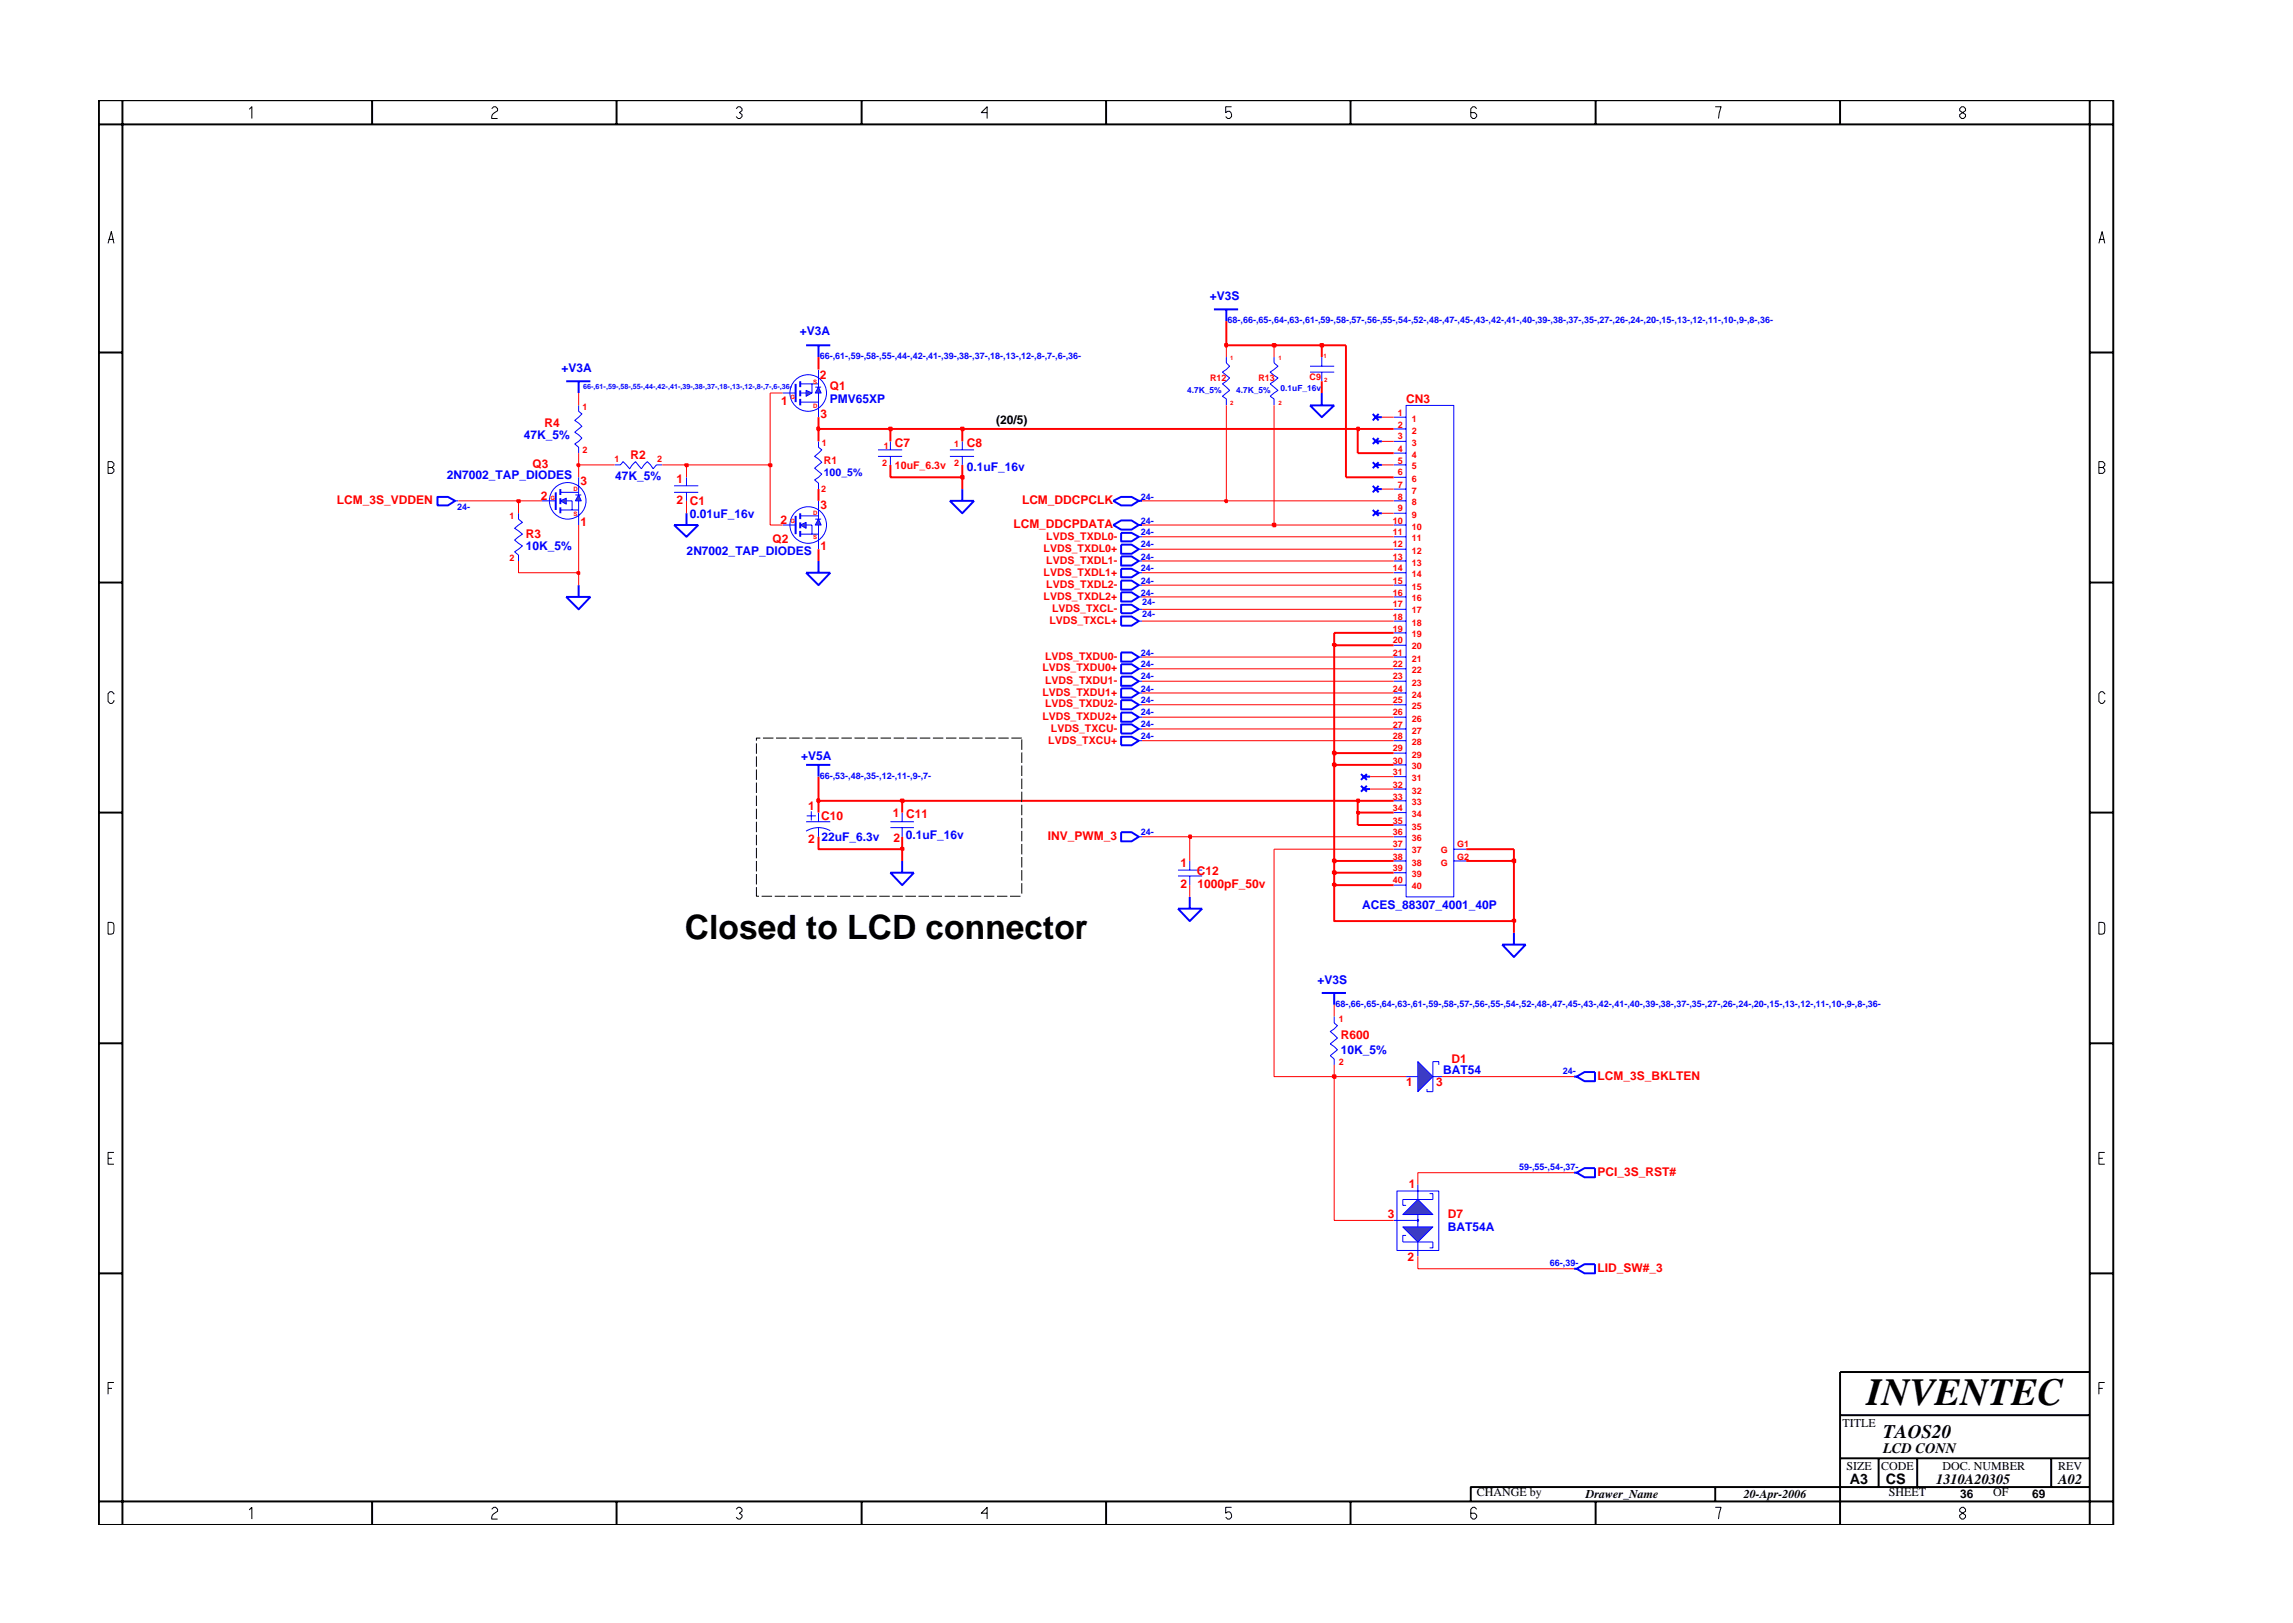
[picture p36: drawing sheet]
<svg xmlns="http://www.w3.org/2000/svg" width="297mm" height="210mm" viewBox="0 0 297 210" stroke-linecap="round" stroke-linejoin="round" font-family="sans-serif">
<defs><g id="words">
<text font-size="5" x="241.8" y="182">INVENTEC</text>
<text font-size="4.4" x="88.7" y="121.6">Closed to LCD connector</text>
<text font-size="2.5" x="244" y="186.3">TAOS20</text>
<g font-size="1.9">
<text x="244" y="188.2">LCD CONN</text>
<text x="239.6" y="192.2">A3</text>
<text x="244.3" y="192.3">CS</text>
<text x="250.8" y="192.2">1310A20305</text>
<text x="266.6" y="192.2">A02</text>
</g>
<g font-size="1.6" fill="#00f">
<text x="156.7" y="38.9">+V3S</text>
<text x="103.6" y="43.4">+V3A</text>
<text x="72.7" y="48.2">+V3A</text>
<text x="107.5" y="52.2">PMV65XP</text>
<text x="67.8" y="56.9">47K_5%</text>
<text x="57.9" y="62.1">2N7002_TAP_DIODES</text>
<text x="79.7" y="62.2">47K_5%</text>
<text x="125.3" y="61">0.1uF_16v</text>
<text x="68.1" y="71.2">10K_5%</text>
<text x="89" y="71.9">2N7002_TAP_DIODES</text>
<text x="89.4" y="67.2">0.01uF_16v</text>
<text x="103.8" y="98.5">+V5A</text>
<text x="106.4" y="108.9">22uF_6.3v</text>
<text x="117.3" y="108.6">0.1uF_16v</text>
<text x="176.5" y="117.7">ACES_88307_4001_40P</text>
<text x="170.7" y="127.4">+V3S</text>
<text x="173.7" y="136.6">10K_5%</text>
<text x="187" y="139.1">BAT54</text>
<text x="187.6" y="159.5">BAT54A</text>
</g>
<g font-size="1.6" fill="#f00">
<text x="101.2" y="52.4">1</text>
<text x="106.2" y="49.1">2</text>
<text x="107.5" y="50.6">Q1</text>
<text x="182.1" y="52.3">CN3</text>
<text x="70.6" y="55.3">R4</text>
<text x="81.7" y="59.5">R2</text>
<text x="106.3" y="54.1">3</text>
<text x="115.9" y="57.9">C7</text>
<text x="125.3" y="57.9">C8</text>
<text x="43.6" y="65.3">LCM_3S_VDDEN</text>
<text x="69" y="60.6">Q3</text>
<text x="70" y="64.7">2</text>
<text x="75.2" y="62.9">3</text>
<text x="87.6" y="62.6">1</text>
<text x="87.6" y="65.3">2 C1</text>
<text x="106.3" y="66">3</text>
<text x="132.4" y="65.3">LCM_DDCPCLK</text>
<text x="68.1" y="69.7">R3</text>
<text x="75.2" y="68.1">1</text>
<text x="100.1" y="70.4">Q2</text>
<text x="101.1" y="67.8">2</text>
<text x="106.3" y="71.2">1</text>
<text x="131.3" y="68.4">LCM_DDCPDATA</text>
<text x="104.7" y="104.9">1</text>
<text x="106.4" y="106.3">C10</text>
<text x="115.7" y="105.9">1 C11</text>
<text x="104.7" y="109.2">2</text>
<text x="115.8" y="109.1">2</text>
<text x="135.7" y="108.8">INV_PWM_3</text>
<text x="152.9" y="112.3">1</text>
<text x="155.1" y="113.4">C12</text>
<text x="152.9" y="115">2</text>
<text x="155.1" y="115">1000pF_50v</text>
<text x="173.7" y="134.6">R600</text>
<text x="188" y="137.7">D1</text>
<text x="182.1" y="140.6">1</text>
<text x="186" y="140.6">3</text>
<text x="207" y="139.9">LCM_3S_BKLTEN</text>
<text x="182.5" y="154">1</text>
<text x="207" y="152.3">PCI_3S_RST#</text>
<text x="179.8" y="157.8">3</text>
<text x="187.6" y="157.8">D7</text>
<text x="182.3" y="163.4">2</text>
<text x="207" y="164.8">LID_SW#_3</text>
</g>
<g font-size="1.6">
<text x="129.1" y="54.9">(20/5)</text>
<text x="238.7" y="184.8">TITLE</text>
<text x="239.2" y="190.4">SIZE</text>
<text x="243.7" y="190.4">CODE</text>
<text x="251.6" y="190.4">DOC. NUMBER</text>
<text x="266.6" y="190.4">REV</text>
<text x="191.3" y="193.9">CHANGE by</text>
<text x="205.4" y="194.1">Drawer_Name</text>
<text x="225.9" y="194.1">20-Apr-2006</text>
<text x="244.7" y="193.9">SHEET</text>
<text x="253.9" y="194.1">36</text>
<text x="258.2" y="193.9">OF</text>
<text x="263.3" y="194.1">69</text>
</g>
<text font-size="1.4" fill="#00f" x="106.7" y="61.7">100_5%</text>
<g font-size="1.4" fill="#f00">
<text x="106.7" y="60.1">R1</text>
<text x="115.9" y="60.8">10uF_6.3v</text>
<text x="135.2" y="71.5">LVDS_TXDL0+</text>
<text x="135.5" y="70">LVDS_TXDL0-</text>
<text x="135.2" y="77.7">LVDS_TXDL2+</text>
<text x="135.2" y="74.6">LVDS_TXDL1+</text>
<text x="135.5" y="76.1">LVDS_TXDL2-</text>
<text x="135.5" y="73">LVDS_TXDL1-</text>
<text x="136" y="80.8">LVDS_TXCL+</text>
<text x="136.3" y="79.3">LVDS_TXCL-</text>
<text x="135" y="87">LVDS_TXDU0+</text>
<text x="135.4" y="88.6">LVDS_TXDU1-</text>
<text x="135.4" y="85.5">LVDS_TXDU0-</text>
<text x="135" y="90.1">LVDS_TXDU1+</text>
<text x="135" y="93.3">LVDS_TXDU2+</text>
<text x="135.4" y="91.6">LVDS_TXDU2-</text>
<text x="136.1" y="94.8">LVDS_TXCU-</text>
<text x="135.8" y="96.4">LVDS_TXCU+</text>
</g>
<g font-size="1.2" fill="#00f">
<text x="159" y="41.9">68-,66-,65-,64-,63-,61-,59-,58-,57-,56-,55-,54-,52-,48-,47-,45-,43-,42-,41-,40-,39-,38-,37-,35-,27-,26-,24-,20-,15-,13-,12-,11-,10-,9-,8-,36-</text>
<text x="106.2" y="46.5">66-,61-,59-,58-,55-,44-,42-,41-,39-,38-,37-,18-,13-,12-,8-,7-,6-,36-</text>
<text x="147.8" y="64.7">24-</text>
<text x="59.2" y="66">24-</text>
<text x="147.8" y="70.9">24-</text>
<text x="147.8" y="67.8">24-</text>
<text x="147.8" y="69.4">24-</text>
<text x="147.8" y="74">24-</text>
<text x="147.8" y="75.6">24-</text>
<text x="147.8" y="72.5">24-</text>
<text x="147.8" y="77.2">24-</text>
<text x="147.9" y="78.4">24-</text>
<text x="147.9" y="80">24-</text>
<text x="147.8" y="88">24-</text>
<text x="147.8" y="84.9">24-</text>
<text x="147.8" y="86.5">24-</text>
<text x="147.8" y="89.6">24-</text>
<text x="147.8" y="92.7">24-</text>
<text x="147.8" y="91.1">24-</text>
<text x="147.8" y="95.7">24-</text>
<text x="147.8" y="94.1">24-</text>
<text x="106.2" y="101">66-,53-,48-,35-,12-,11-,9-,7-</text>
<text x="147.8" y="108.2">24-</text>
<text x="173" y="130.4">68-,66-,65-,64-,63-,61-,59-,58-,57-,56-,55-,54-,52-,48-,47-,45-,43-,42-,41-,40-,39-,38-,37-,35-,27-,26-,24-,20-,15-,13-,12-,11-,10-,9-,8-,36-</text>
<text x="202.5" y="139.1">24-</text>
<text x="196.8" y="151.6">59-,55-,54-,37-</text>
<text x="200.8" y="164">66-,39-</text>
</g>
<g font-size="1.2" fill="#f00">
<text x="75.5" y="53.1">1</text>
<text x="156.7" y="49.4">R12</text>
<text x="163" y="49.4">R13</text>
<text x="169.7" y="49.2">C9</text>
<text x="181.1" y="53.9">1</text>
<text x="75.5" y="58.7">2</text>
<text x="79.6" y="59.9">1</text>
<text x="85.1" y="59.9">2</text>
<text x="106.5" y="57.8">1</text>
<text x="114.5" y="58.1">1</text>
<text x="123.6" y="57.9">1</text>
<text x="181.1" y="58.5">4</text>
<text x="181.1" y="56.9">3</text>
<text x="181.1" y="55.4">2</text>
<text x="182.9" y="59.3">4</text>
<text x="182.9" y="57.8">3</text>
<text x="182.9" y="56.2">2</text>
<text x="182.9" y="54.6">1</text>
<text x="106.4" y="63.8">2</text>
<text x="114.3" y="60.3">2</text>
<text x="123.6" y="60.3">2</text>
<text x="181.1" y="60.1">5</text>
<text x="181.1" y="61.6">6</text>
<text x="181.1" y="63.2">7</text>
<text x="181.1" y="64.7">8</text>
<text x="182.9" y="60.8">5</text>
<text x="182.9" y="62.4">6</text>
<text x="182.9" y="64">7</text>
<text x="182.9" y="65.5">8</text>
<text x="66" y="67.2">1</text>
<text x="180.4" y="67.8">10</text>
<text x="180.4" y="69.4">11</text>
<text x="180.4" y="70.9">12</text>
<text x="181.1" y="66.2">9</text>
<text x="182.9" y="67.1">9</text>
<text x="182.9" y="68.6">10</text>
<text x="182.9" y="70.1">11</text>
<text x="182.9" y="71.7">12</text>
<text x="66" y="72.7">2</text>
<text x="180.4" y="77.2">16</text>
<text x="180.4" y="72.5">13</text>
<text x="180.4" y="74">14</text>
<text x="180.4" y="75.6">15</text>
<text x="182.9" y="77.9">16</text>
<text x="182.9" y="73.3">13</text>
<text x="182.9" y="74.8">14</text>
<text x="182.9" y="76.4">15</text>
<text x="180.4" y="78.7">17</text>
<text x="180.4" y="80.3">18</text>
<text x="180.4" y="81.8">19</text>
<text x="180.4" y="83.3">20</text>
<text x="182.9" y="79.4">17</text>
<text x="182.9" y="81.1">18</text>
<text x="182.9" y="82.6">19</text>
<text x="180.4" y="88">23</text>
<text x="180.4" y="89.6">24</text>
<text x="180.4" y="84.9">21</text>
<text x="180.4" y="86.5">22</text>
<text x="182.9" y="88.8">23</text>
<text x="182.9" y="84.1">20</text>
<text x="182.9" y="85.7">21</text>
<text x="182.9" y="87.2">22</text>
<text x="180.4" y="91.1">25</text>
<text x="180.4" y="92.7">26</text>
<text x="180.4" y="94.3">27</text>
<text x="180.4" y="95.8">28</text>
<text x="182.9" y="90.4">24</text>
<text x="182.9" y="91.9">25</text>
<text x="182.9" y="93.5">26</text>
<text x="182.9" y="95">27</text>
<text x="180.4" y="98.9">30</text>
<text x="180.4" y="100.4">31</text>
<text x="180.4" y="97.3">29</text>
<text x="182.9" y="99.7">30</text>
<text x="182.9" y="101.2">31</text>
<text x="182.9" y="96.5">28</text>
<text x="182.9" y="98.2">29</text>
<text x="180.4" y="102.1">32</text>
<text x="180.4" y="103.6">33</text>
<text x="180.4" y="105.1">34</text>
<text x="180.4" y="106.7">35</text>
<text x="182.9" y="102.8">32</text>
<text x="182.9" y="104.3">33</text>
<text x="182.9" y="105.9">34</text>
<text x="182.9" y="107.5">35</text>
<text x="180.4" y="111.4">38</text>
<text x="180.4" y="112.9">39</text>
<text x="180.4" y="108.2">36</text>
<text x="180.4" y="109.8">37</text>
<text x="182.9" y="112.1">38</text>
<text x="182.9" y="113.7">39</text>
<text x="182.9" y="109">36</text>
<text x="182.9" y="110.5">37</text>
<text x="186.7" y="110.5">G</text>
<text x="186.7" y="112.1">G</text>
<text x="188.7" y="109.8">G1</text>
<text x="188.7" y="111.4">G2</text>
<text x="180.4" y="114.4">40</text>
<text x="182.9" y="115.2">40</text>
<text x="173.4" y="132.4">1</text>
<text x="173.4" y="137.9">2</text>
</g>
<g font-size="1.1" fill="#00f">
<text x="153.8" y="50.9">4.7K_5%</text>
<text x="160.1" y="50.9">4.7K_5%</text>
<text x="165.9" y="50.6">0.1uF_16v</text>
</g>
<text font-size=".9" fill="#00f" x="75.6" y="50.4">66-,61-,59-,58-,55-,44-,42-,41-,39-,38-,37-,18-,13-,12-,8-,7-,6-,36-</text>
<g font-size=".8" fill="#f00">
<text x="159.4" y="46.7">1</text>
<text x="165.6" y="46.7">1</text>
<text x="171.5" y="46.4">1</text>
<text x="102.4" y="51.7">G</text>
<text x="105.4" y="49.7">S</text>
<text x="105.4" y="52.9">D</text>
<text x="159.4" y="52.5">2</text>
<text x="165.6" y="52.5">2</text>
<text x="171.6" y="49.5">2</text>
<text x="71.3" y="64.8">G</text>
<text x="74.3" y="63.6">D</text>
<text x="74.3" y="66.8">S</text>
<text x="102.4" y="67.8">G</text>
<text x="105.4" y="66.7">D</text>
<text x="105.4" y="69.8">S</text>
</g>
</g></defs>
<g fill="none" stroke="#00f" stroke-width=".25">
<path d="M73.3 49.4h3.2M75 49.4v1.5M103.1 49.7v2.4M104.4 44.7h3.2M106 44.7v1.6M177.8 56.8l.8 .7M178.3 57.2h.7M178.6 56.8l-.8 .7M123 64.9h3.2l-1.5 1.6zM124.7 63.4v1.5M144.2 68l1-.6h1.4l.9 .6-.9 .6h-1.4zM147.5 68h.4"/>
<path d="M145.2 89.2h1.4l.9 .6-.9 .6h-1.4z"/>
</g>
<g fill="none" stroke="#00f" stroke-width=".13">
<path d="M101.4 50.9h1.7M113.7 58.3h3.2M113.7 59.1h3.2M115.3 57.2v1.1M115.3 59.1v1.1M123 58.3h3.2M123 59.1h3.2M124.7 57.2v1.1M124.7 59.1v1.1M87.3 62.9h3.2M87.3 63.8h3.2M88.9 61.8v1.1"/>
<path d="M88.9 63.8v1.1M147.5 89.8h.4M152.6 112.7h3.1M152.6 113.5h3.1M154.1 111.5v1.2M154.1 113.5v1.2"/>
</g>
<path d="M106 50.2l.4 .7h-.8z" fill="#3c3cc8"/>
<path d="M105.6 50.2h.8M106 50.2l.4 .7h-.8z" fill="none" stroke="#00f" stroke-width=".13"/>
<path d="M104.4 50.6l.8 .3-.8 .4z" fill="#3c3cc8"/>
<g fill="none" stroke="#00f" stroke-width=".13">
<path d="M103.7 49.7h2.3M103.7 52.1h2.3M103.7 50.9h.7M104.4 50.6l.8 .3-.8 .4zM105.2 49.7v1.2M106 47.9v2.3M106 50.9v3.1M180.5 55.6h1.6M180.5 54h1.6M180.5 58.7h1.6M180.5 57.2h1.6M182.1 52.5h6.2v63.7h-6.2z"/>
<path d="M70.2 64.9h1.8M147.5 78.9h.4M180.5 78.9h1.6M180.5 61.8h1.6M180.5 60.2h1.6M180.5 64.9h1.6M180.5 63.4h1.6M180.5 68h1.6M180.5 66.5h1.6M180.5 71.1h1.6M180.5 69.5h1.6M180.5 74.2h1.6"/>
<path d="M180.5 72.7h1.6M180.5 77.3h1.6M180.5 75.8h1.6M147.5 86.6h.4M147.5 91.3h.4M180.5 86.6h1.6M180.5 91.3h1.6M180.5 80.5h1.6M180.5 83.6h1.6M180.5 82h1.6M180.5 85.1h1.6M180.5 89.8h1.6"/>
<path d="M180.5 88.3h1.6M180.5 92.9h1.6M180.5 96h1.6M180.5 94.4h1.6M180.5 99.1h1.6M180.5 97.6h1.6M180.5 102.2h1.6M180.5 100.6h1.6M180.5 105.3h1.6M180.5 103.7h1.6M180.5 108.4h1.6M180.5 106.9h1.6"/>
<path d="M180.5 111.5h1.6M180.5 110h1.6M180.5 114.7h1.6M180.5 113.1h1.6M188.3 111.5h1.6M188.3 110h1.6"/>
<circle cx="104.7" cy="50.9" r="2.37"/>
</g>
<path d="M103.7 49.4v.8M103.7 50.6v.7M103.7 51.7v.8M72 63.8v2.3M87.3 68h3.2l-1.6 1.5zM88.9 66.5v1.5M145.2 78.3h1.4l.9 .6-.9 .5h-1.4zM145.2 86h1.4l.9 .6-.9 .6h-1.4zM145.2 90.7h1.4l.9 .6-.9 .6h-1.4z" fill="none" stroke="#00f" stroke-width=".25"/>
<path d="M75 64.1l.3 .8h-.8z" fill="#3c3cc8"/>
<path d="M74.5 64.1h.8M75 64.1l.3 .8h-.8z" fill="none" stroke="#00f" stroke-width=".13"/>
<path d="M72.6 64.9l.7-.4v.8z" fill="#3c3cc8"/>
<g fill="none" stroke="#00f" stroke-width=".13">
<path d="M75 52.5v.8l.4 .3-.9 .9 .9 .7-.9 .8 .9 .8-.9 .7 .5 .4v.8M158.9 46.3v.7l.4 .4-.9 .8 .9 .8-.9 .7 .9 .9-.9 .7 .5 .4v.8M165 46.3v.7l.6 .4-1.1 .8 1.1 .8-1.1 .7 1.1 .9-1.1 .7 .5 .4v.8M72.6 64.9l.7-.4v.8zM72.6 66.1h2.4M72.6 63.8h2.4M73.3 64.9h.8v1.2M75 61.8v2.3M75 64.9v3.1M79.6 60.2h.8l.3-.4 .9 .9 .7-.9 .8 .9 .7-.9 .8 .9 .4-.5h.8M147.5 72.7h.4M147.5 77.3h.4"/>
<path d="M147.5 69.5h.4M147.5 75.8h.4M147.5 74.2h.4M147.5 71.1h.4M147.5 80.5h.4M147.5 94.4h.4M147.5 85.1h.4M147.5 92.9h.4M147.5 96h.4M115.3 106.5h3.1M115.3 107.2h3.1M116.9 105.3v1.2"/>
<path d="M116.9 107.2v1.2M147.5 108.4h.4M182.1 139.5h1.6M185.6 139.5h1.2M185.6 137.5v3.9"/>
<circle cx="73.5" cy="64.9" r="2.37"/>
</g>
<g fill="none" stroke="#00f" stroke-width=".25">
<path d="M157.3 40.1h3.1M158.9 40.1v1.5M72.6 63.4v.7M72.6 64.5v.8M72.6 65.7v.8M104.4 74.2h3.2l-1.6 1.6zM106 72.7v1.5M145.2 79.9h1.4l.9 .6-.9 .6h-1.4zM145.2 72.1h1.4l.9 .6-.9 .6h-1.4zM145.2 76.7h1.4l.9 .6-.9 .6h-1.4zM145.2 69h1.4l.9 .5-.9 .6h-1.4zM145.2 75.2h1.4l.9 .6-.9 .6h-1.4z"/>
<path d="M145.2 73.7h1.4l.9 .5-.9 .6h-1.4zM145.2 70.6h1.4l.9 .5-.9 .6h-1.4zM177.8 62.9l.8 .9M177.8 66.1l.8 .7M178.3 63.4h.7M178.3 66.5h.7M178.6 62.9l-.8 .9M178.6 66.1l-.8 .7M145.2 93.8h1.4l.9 .6-.9 .6h-1.4zM145.2 84.5h1.4l.9 .6-.9 .6h-1.4zM145.2 92.3h1.4l.9 .6-.9 .6h-1.4zM145.2 95.4h1.4l.9 .6-.9 .5h-1.4z"/>
<path d="M145.2 107.8h1.4l.9 .6-.9 .6h-1.4zM152.6 117.7h3.1l-1.6 1.6zM154.1 116.2v1.5M176.3 101.8l.8 .8M176.7 102.2h.8M177.1 101.8l-.8 .8M171.2 128.6h3.2M172.8 128.6v1.6M194.6 122.4h3l-1.5 1.6zM196.1 120.8v1.6"/>
</g>
<path d="M183.7 137.5l1.9 2-1.9 1.9z" fill="#3c3cc8"/>
<path d="M101.4 68h1.7M183.7 137.5l1.9 2-1.9 1.9zM185.6 137.5h.8v.5M184.9 141.1v.3h.7" fill="none" stroke="#00f" stroke-width=".13"/>
<path d="M103.1 66.8v2.4" fill="none" stroke="#00f" stroke-width=".25"/>
<path d="M106 67.3l.4 .7h-.8z" fill="#3c3cc8"/>
<path d="M105.6 67.3h.8M106 67.3l.4 .7h-.8z" fill="none" stroke="#00f" stroke-width=".13"/>
<path d="M103.7 68l.7-.3v.7z" fill="#3c3cc8"/>
<g fill="none" stroke="#00f" stroke-width=".13">
<path d="M169.7 47.4h3.1M169.7 48.2h3.1M171.2 46.3v1.1M171.2 48.2v1.2M59 64.9h.4M67.2 66.5v.8l.5 .4-1 .7 1 .8-1 .8 1 .7-1 .8 .5 .4v.8M103.7 68l.7-.3v.7zM103.7 69.2h2.3M103.7 66.8h2.3M104.4 68h.8v1.2M106 64.9v2.4M106 68v3.1"/>
<path d="M104.4 106.5h3.2M104.5 105.7h1.2M105.1 105.1v1.2M106 105.3v1.2M106 107.2v1.2M107.6 107.6a3 3 0 0 0-3.2 .1M172.8 131.7v.8l.5 .4-1 .7 1 .9-1 .7 1 .8-1 .8 .5 .4v.8"/>
<circle cx="104.7" cy="68" r="2.37"/>
</g>
<g fill="none" stroke="#00f" stroke-width=".25">
<path d="M177.8 53.6l.8 .9M177.8 59.9l.8 .7M178.3 54h.7M178.6 53.6l-.8 .9M178.6 59.9l-.8 .7M56.7 64.4h1.3l1 .5-1 .6h-1.3zM73.3 77.3h3.2l-1.5 1.6zM75 75.8v1.5M103.7 66.5v.8M103.7 67.7v.7M103.7 68.8v.7M178.3 60.2h.7"/>
<path d="M104.4 99.1h3.2M106 99.1v1.5M115.3 113.1h3.1l-1.5 1.6zM116.9 111.5v1.6M203.9 139.5h.3M204.2 139.5l1.1-.6h1.3v1.2h-1.3zM203.9 151.9h.3M204.2 151.9l1.1-.6h1.3v1.2h-1.3zM203.9 164.4h.3M204.2 164.4l1.1-.6h1.3v1.2h-1.3z"/>
</g>
<path d="M181.7 158.9h3.9l-1.9 2z" fill="#3c3cc8"/>
<path d="M181.7 158.9h3.9l-1.9 2z" fill="none" stroke="#00f" stroke-width=".13"/>
<path d="M181.7 157.3l2-1.9 1.9 1.9z" fill="#3c3cc8"/>
<path d="M180.5 158.1h3.2M181.7 157.3l2-1.9 1.9 1.9zM181.7 155.4h3.9M181.7 160.9h3.9" fill="none" stroke="#00f" stroke-width=".13"/>
<circle cx="183.7" cy="158.1" r=".08" fill="#3c3cc8"/>
<g fill="none" stroke="#00f" stroke-width=".13">
<path d="M106 57.2v.7l.5 .4-1 .8 1 .8-1 .7 1 .8-1 .8 .5 .4v.8M147.5 88.3h.4M181 154.3h5.4v7.7h-5.4zM181.7 155.4v.8h.4M183.7 153.4v2M183.7 157.3v1.6M185.2 154.6h.4v.8M182.1 160h-.4v.9M183.7 160.9v1.9M185.6 160.9v.8h-.4"/>
<circle cx="183.7" cy="158.1" r=".08"/>
</g>
<path d="M169.7 52.5h3.1l-1.6 1.5zM171.2 50.9v1.6M144.2 64.9l1-.5h1.4l.9 .5-.9 .6h-1.4zM147.5 64.9h.4M145.2 87.7h1.4l.9 .6-.9 .5h-1.4zM176.3 100.3l.8 .7M176.7 100.6h.8M177.1 100.3l-.8 .7" fill="none" stroke="#00f" stroke-width=".25"/>
<path d="M165 110v29.5h7.8v18.6h7.7M203.9 151.9h-20.2v1.5M183.7 162.8v1.6h20.2" fill="none" stroke="#f00" stroke-width=".13"/>
<path d="M172.7 139.3h.3v.3h-.3z" fill="#8e2323"/>
<path d="M172.8 114.7v4.6h23.3v1.5M172.7 139.3h.3v.3h-.3z" fill="none" stroke="#f00" stroke-width=".25"/>
<path d="M172.8 130.2v1.5M172.8 138v1.5h9.3M186.8 139.5h17.1" fill="none" stroke="#f00" stroke-width=".13"/>
<path d="M195.9 119.2h.4v.2h-.4z" fill="#8e2323"/>
<path d="M195.9 119.2h.4v.2h-.4zM196.1 111.5v7.8" fill="none" stroke="#f00" stroke-width=".25"/>
<path d="M154.1 114.7v1.5" fill="none" stroke="#f00" stroke-width=".13"/>
<path d="M172.7 114.5h.3v.3h-.3z" fill="#8e2323"/>
<path d="M172.7 114.5h.3v.3h-.3zM172.8 113.1v1.6h7.7" fill="none" stroke="#f00" stroke-width=".25"/>
<path d="M172.7 112.9h.3v.3h-.3z" fill="#8e2323"/>
<path d="M116.9 110v1.5M172.7 112.9h.3v.3h-.3zM172.8 111.5v1.6h7.7" fill="none" stroke="#f00" stroke-width=".25"/>
<path d="M154.1 108.4v3.1" fill="none" stroke="#f00" stroke-width=".13"/>
<path d="M172.7 111.4h.3v.3h-.3z" fill="#8e2323"/>
<path d="M172.8 99.1v12.4h7.7M172.7 111.4h.3v.3h-.3zM189.9 111.5h6.2" fill="none" stroke="#f00" stroke-width=".25"/>
<path d="M195.9 111.4h.4v.3h-.4z" fill="#8e2323"/>
<path d="M106 108.4v1.6h10.9M195.9 111.4h.4v.3h-.4zM196.1 110v1.5" fill="none" stroke="#f00" stroke-width=".25"/>
<path d="M116.7 109.8h.3v.3h-.3z" fill="#8e2323"/>
<path d="M116.7 109.8h.3v.3h-.3zM116.9 108.4v1.6M189.9 110h6.2" fill="none" stroke="#f00" stroke-width=".25"/>
<path d="M147.9 108.4h6.2M165 110h15.5" fill="none" stroke="#f00" stroke-width=".13"/>
<path d="M154 108.2h.3v.4h-.3z" fill="#8e2323"/>
<path d="M106 103.7v1.6M116.9 103.7v1.6M154 108.2h.3v.4h-.3zM175.9 105.3v1.6h4.6" fill="none" stroke="#f00" stroke-width=".25"/>
<path d="M154.1 108.4h26.4" fill="none" stroke="#f00" stroke-width=".13"/>
<path d="M175.8 105.2h.3v.2h-.3z" fill="#8e2323"/>
<path d="M175.8 105.2h.3v.2h-.3zM175.9 103.7v1.6h4.6" fill="none" stroke="#f00" stroke-width=".25"/>
<path d="M105.9 103.6h.2v.3h-.2z" fill="#8e2323"/>
<path d="M105.9 103.6h.2v.3h-.2zM106 100.6v3.1h10.9" fill="none" stroke="#f00" stroke-width=".25"/>
<path d="M116.7 103.6h.3v.3h-.3z" fill="#8e2323"/>
<path d="M116.7 103.6h.3v.3h-.3zM116.9 103.7h59" fill="none" stroke="#f00" stroke-width=".25"/>
<path d="M175.8 103.6h.3v.3h-.3z" fill="#8e2323"/>
<path d="M175.8 103.6h.3v.3h-.3zM175.9 103.7h4.6" fill="none" stroke="#f00" stroke-width=".25"/>
<path d="M177.5 102.2h3M177.5 100.6h3" fill="none" stroke="#f00" stroke-width=".13"/>
<path d="M172.7 98.9h.3v.4h-.3z" fill="#8e2323"/>
<path d="M172.7 98.9h.3v.4h-.3zM172.8 97.6v1.5h7.7" fill="none" stroke="#f00" stroke-width=".25"/>
<path d="M172.7 97.4h.3v.3h-.3z" fill="#8e2323"/>
<path d="M172.7 97.4h.3v.3h-.3zM172.8 83.6v14h7.7" fill="none" stroke="#f00" stroke-width=".25"/>
<path d="M147.9 96h32.6M147.9 94.4h32.6M147.9 92.9h32.6M147.9 91.3h32.6M147.9 89.8h32.6M147.9 88.3h32.6M147.9 86.6h32.6M147.9 85.1h32.6" fill="none" stroke="#f00" stroke-width=".13"/>
<path d="M172.7 83.4h.3v.3h-.3z" fill="#8e2323"/>
<path d="M172.7 83.4h.3v.3h-.3zM180.5 82h-7.7v1.6h7.7" fill="none" stroke="#f00" stroke-width=".25"/>
<path d="M67.2 72.7v1.5h7.8v1.6M147.9 78.9h32.6M147.9 77.3h32.6M147.9 75.8h32.6M147.9 80.5h32.6" fill="none" stroke="#f00" stroke-width=".13"/>
<path d="M74.8 74.1h.2v.3h-.2z" fill="#8e2323"/>
<path d="M74.8 74.1h.2v.3h-.2zM106 71.1v1.6" fill="none" stroke="#f00" stroke-width=".25"/>
<path d="M75 68v6.2M99.8 60.2v7.8h1.6M147.9 74.2h32.6M147.9 72.7h32.6M147.9 71.1h32.6M147.9 69.5h32.6M147.9 68h17.1" fill="none" stroke="#f00" stroke-width=".13"/>
<path d="M164.9 67.8h.3v.4h-.3z" fill="#8e2323"/>
<path d="M164.9 67.8h.3v.4h-.3z" fill="none" stroke="#f00" stroke-width=".25"/>
<path d="M165 52.5v15.5h15.5M59.4 64.9h7.8v1.6M88.9 64.9v1.6M179 66.5h1.5" fill="none" stroke="#f00" stroke-width=".13"/>
<path d="M67 64.8h.3v.3h-.3z" fill="#8e2323"/>
<path d="M67 64.8h.3v.3h-.3zM106 63.4v1.5" fill="none" stroke="#f00" stroke-width=".25"/>
<path d="M67.2 64.9h3M147.9 64.9h11" fill="none" stroke="#f00" stroke-width=".13"/>
<path d="M158.7 64.8h.2v.3h-.2z" fill="#8e2323"/>
<path d="M115.3 60.2v1.6h9.4v1.6M158.7 64.8h.2v.3h-.2z" fill="none" stroke="#f00" stroke-width=".25"/>
<path d="M158.9 52.5v12.4h21.6M75 60.2v1.6M88.9 60.2v1.6M179 63.4h1.5" fill="none" stroke="#f00" stroke-width=".13"/>
<path d="M124.5 61.7h.3v.3h-.3z" fill="#8e2323"/>
<path d="M174.4 44.7v17.1h6.1M124.5 61.7h.3v.3h-.3zM124.7 60.2v1.6" fill="none" stroke="#f00" stroke-width=".25"/>
<path d="M74.8 60.1h.2v.3h-.2z" fill="#8e2323"/>
<path d="M74.8 60.1h.2v.3h-.2z" fill="none" stroke="#f00" stroke-width=".25"/>
<path d="M75 58.7v1.5h4.6M85.8 60.2h3.1" fill="none" stroke="#f00" stroke-width=".13"/>
<path d="M88.8 60.1h.3v.3h-.3z" fill="#8e2323"/>
<path d="M88.8 60.1h.3v.3h-.3z" fill="none" stroke="#f00" stroke-width=".25"/>
<path d="M88.9 60.2h10.9" fill="none" stroke="#f00" stroke-width=".13"/>
<path d="M99.6 60.1h.3v.3h-.3z" fill="#8e2323"/>
<path d="M106 55.6v1.6M115.3 55.6v1.6M124.7 55.6v1.6M175.9 55.6v3.1h4.6M99.6 60.1h.3v.3h-.3z" fill="none" stroke="#f00" stroke-width=".25"/>
<path d="M99.8 50.9v9.3M179 57.2h1.5M179 60.2h1.5" fill="none" stroke="#f00" stroke-width=".13"/>
<path d="M105.9 55.4h.2v.3h-.2z" fill="#8e2323"/>
<path d="M105.9 55.4h.2v.3h-.2zM106 54v1.6h9.3" fill="none" stroke="#f00" stroke-width=".25"/>
<path d="M115.2 55.4h.3v.3h-.3z" fill="#8e2323"/>
<path d="M115.2 55.4h.3v.3h-.3zM115.3 55.6h9.4" fill="none" stroke="#f00" stroke-width=".25"/>
<path d="M124.5 55.4h.3v.3h-.3z" fill="#8e2323"/>
<path d="M124.5 55.4h.3v.3h-.3zM124.7 55.6h51.2" fill="none" stroke="#f00" stroke-width=".25"/>
<path d="M175.8 55.4h.3v.3h-.3z" fill="#8e2323"/>
<path d="M106 46.3v1.6M171.2 44.7v1.6M171.2 49.4v1.5M175.8 55.4h.3v.3h-.3zM175.9 55.6h4.6" fill="none" stroke="#f00" stroke-width=".25"/>
<path d="M75 50.9v1.6M99.8 50.9h1.6M158.9 44.7v1.6M165 44.7v1.6M179 54h1.5" fill="none" stroke="#f00" stroke-width=".13"/>
<path d="M158.7 44.6h.2v.3h-.2z" fill="#8e2323"/>
<path d="M158.7 44.6h.2v.3h-.2zM158.9 41.6v3.1h6.1" fill="none" stroke="#f00" stroke-width=".25"/>
<path d="M164.9 44.6h.3v.3h-.3z" fill="#8e2323"/>
<path d="M164.9 44.6h.3v.3h-.3zM165 44.7h6.2" fill="none" stroke="#f00" stroke-width=".25"/>
<path d="M171.1 44.6h.3v.3h-.3z" fill="#8e2323"/>
<path d="M171.1 44.6h.3v.3h-.3zM171.2 44.7h3.2" fill="none" stroke="#f00" stroke-width=".25"/>
<g fill="none" stroke="#000" stroke-width=".25">
<path d="M12.8 13h261v184.6h-261zM12.8 16.1h261M15.9 13v184.6M48.2 13v3.1M79.9 13v3.1M111.6 13v3.1M143.3 13v3.1M174.9 13v3.1M206.7 13v3.1M238.4 13v3.1M270.7 13v184.6M12.8 45.7h3.1"/>
<path d="M270.7 45.7h3.1M12.8 75.5h3.1M270.7 75.5h3.1M12.8 105.3h3.1M270.7 105.3h3.1M12.8 135.2h3.1M270.7 135.2h3.1M12.8 165h3.1M270.7 165h3.1M270.7 177.7h-32.3v19.9M12.8 194.5h261M48.2 194.5v3.1"/>
<path d="M79.9 194.5v3.1M111.6 194.5v3.1M143.3 194.5v3.1M174.9 194.5v3.1M206.7 194.5v3.1M222.2 192.6v1.9M238.4 183.3h32.3M238.4 188.9h32.3M243.4 188.9v3.7M248.4 188.9v3.7M265.7 188.9v3.7M270.7 192.6h-80.2v1.9"/>
</g>
<g fill="none" stroke="#000" stroke-width=".13">
<path d="M32.3 14.2l.3-.4v1.6M63.7 14.1l.3-.3h.2l.3 .3v.2l-.5 .4-.3 .4v.3h.8M95.4 14.1l.2-.3h.3l.2 .3v.2l-.3 .3 .3 .2v.3l-.2 .3h-.3l-.2-.3M127.9 14.6h-.8l.8-.8v1.6M159.5 13.8h-.7v.8l.2-.2a.5 .5 0 0 1 .5 .7l-.2 .3h-.3l-.2-.3M191.3 14.1l-.3-.3h-.2l-.3 .3v1l.3 .3h.2l.3-.3v-.3l-.3-.2h-.5M222.2 13.8h.8l-.4 1.6M253.9 14.1l.2-.3h.3l.2 .3v.2l-.7 .5v.3l.2 .3h.3l.2-.3v-.3l-.7-.5zM14 31.5l.4-1.5 .4 1.5M14.1 31h.6M271.9 31.5l.4-1.5 .4 1.5M272 31h.6"/>
<path d="M14 59.8h.5l.3 .3v.2l-.3 .3 .3 .2v.3l-.3 .2h-.5zM14 60.6h.5M271.9 60.6h.5l.3-.3v-.2l-.3-.3h-.5v1.5h.5l.3-.2v-.3l-.3-.2M14.8 89.9l-.3-.3h-.2l-.3 .3v1l.3 .2h.2l.3-.2v-.2M98 96.3v1.3M98 98v1.3M98 99.7v1.3M98.5 95.6h-.5v.4M98.8 95.6h1.4M100.5 95.6h1.4M102.2 95.6h1.4M103.9 95.6h1.4"/>
<path d="M105.6 95.6h1.4M107.3 95.6h1.4M109 95.6h1.3M110.7 95.6h1.3M112.4 95.6h1.3M114.1 95.6h1.3M115.8 95.6h1.3M117.5 95.6h1.3M119.2 95.6h1.3M120.8 95.6h1.4M122.5 95.6h1.4M124.2 95.6h1.4"/>
<path d="M125.9 95.6h1.4M127.6 95.6h1.4M129.3 95.6h1.4M131 95.6h1.4M132.4 95.8v1.3M132.4 97.5v1.3M132.4 99.2v1.3M272.7 89.9l-.3-.3h-.3l-.2 .3v1l.2 .2h.3l.3-.2v-.2M14 119.5l.7 .1 .1 .2-.1 1.1-.7 .1zM98 114.9v1.2h.3M98 101.4v1.3M98 103.1v1.3"/>
<path d="M98 104.8v1.3M98 106.5v1.3M98 108.1v1.4M98 109.8v1.4M98 111.5v1.4M98 113.2v1.4M98.7 116.1h1.3M100.4 116.1h1.3M102.1 116.1h1.3M103.7 116.1h1.4M105.4 116.1h1.4M107.1 116.1h1.4"/>
<path d="M108.8 116.1h1.4M110.5 116.1h1.4M112.2 116.1h1.4M113.9 116.1h1.4M115.6 116.1h1.4M117.3 116.1h1.3M119 116.1h1.3M120.7 116.1h1.3M122.4 116.1h1.3M124.1 116.1h1.3M125.8 116.1h1.3M127.5 116.1h1.3"/>
<path d="M129.1 116.1h1.4M130.8 116.1h1.4M132.4 100.9v1.3M132.4 102.6v1.3M132.4 104.3v1.3M132.4 105.9v1.4M132.4 107.6v1.4M132.4 109.3v1.4M132.4 111v1.4M132.4 112.7v1.4M132.4 114.4v1.4M271.9 119.5l.7 .1 .1 .2-.1 1.1-.7 .1z"/>
<path d="M14 150.1h.5M14.8 149.3h-.8v1.5h.8M271.9 150.1h.5M272.7 149.3h-.8v1.5h.8M14 179.9h.5M14.8 179.1h-.8v1.5M271.9 179.9h.5M272.7 179.1h-.8v1.5M32.3 195.6l.3-.3v1.5M63.7 195.5l.3-.2h.2l.3 .2v.3l-.7 .5-.1 .2v.3h.8M95.4 195.5l.2-.2h.3l.2 .2v.3l-.3 .2 .3 .3v.2l-.2 .3h-.3l-.2-.3M127.9 196h-.8l.8-.7v1.5"/>
<path d="M159.5 195.3h-.7v.7l.2-.1a.5 .5 0 0 1 .5 .6l-.2 .3h-.3l-.2-.3M191.3 195.5l-.3-.2h-.2l-.3 .2v1l.3 .3h.2l.3-.3v-.2l-.3-.3h-.5M222.2 195.3h.8l-.4 1.5M254.1 195.3l-.2 .2v.3l.7 .5v.2l-.2 .3h-.3l-.2-.3v-.2l.7-.5v-.3l-.2-.2z"/>
</g>
<use href="#words"/>
</svg>
